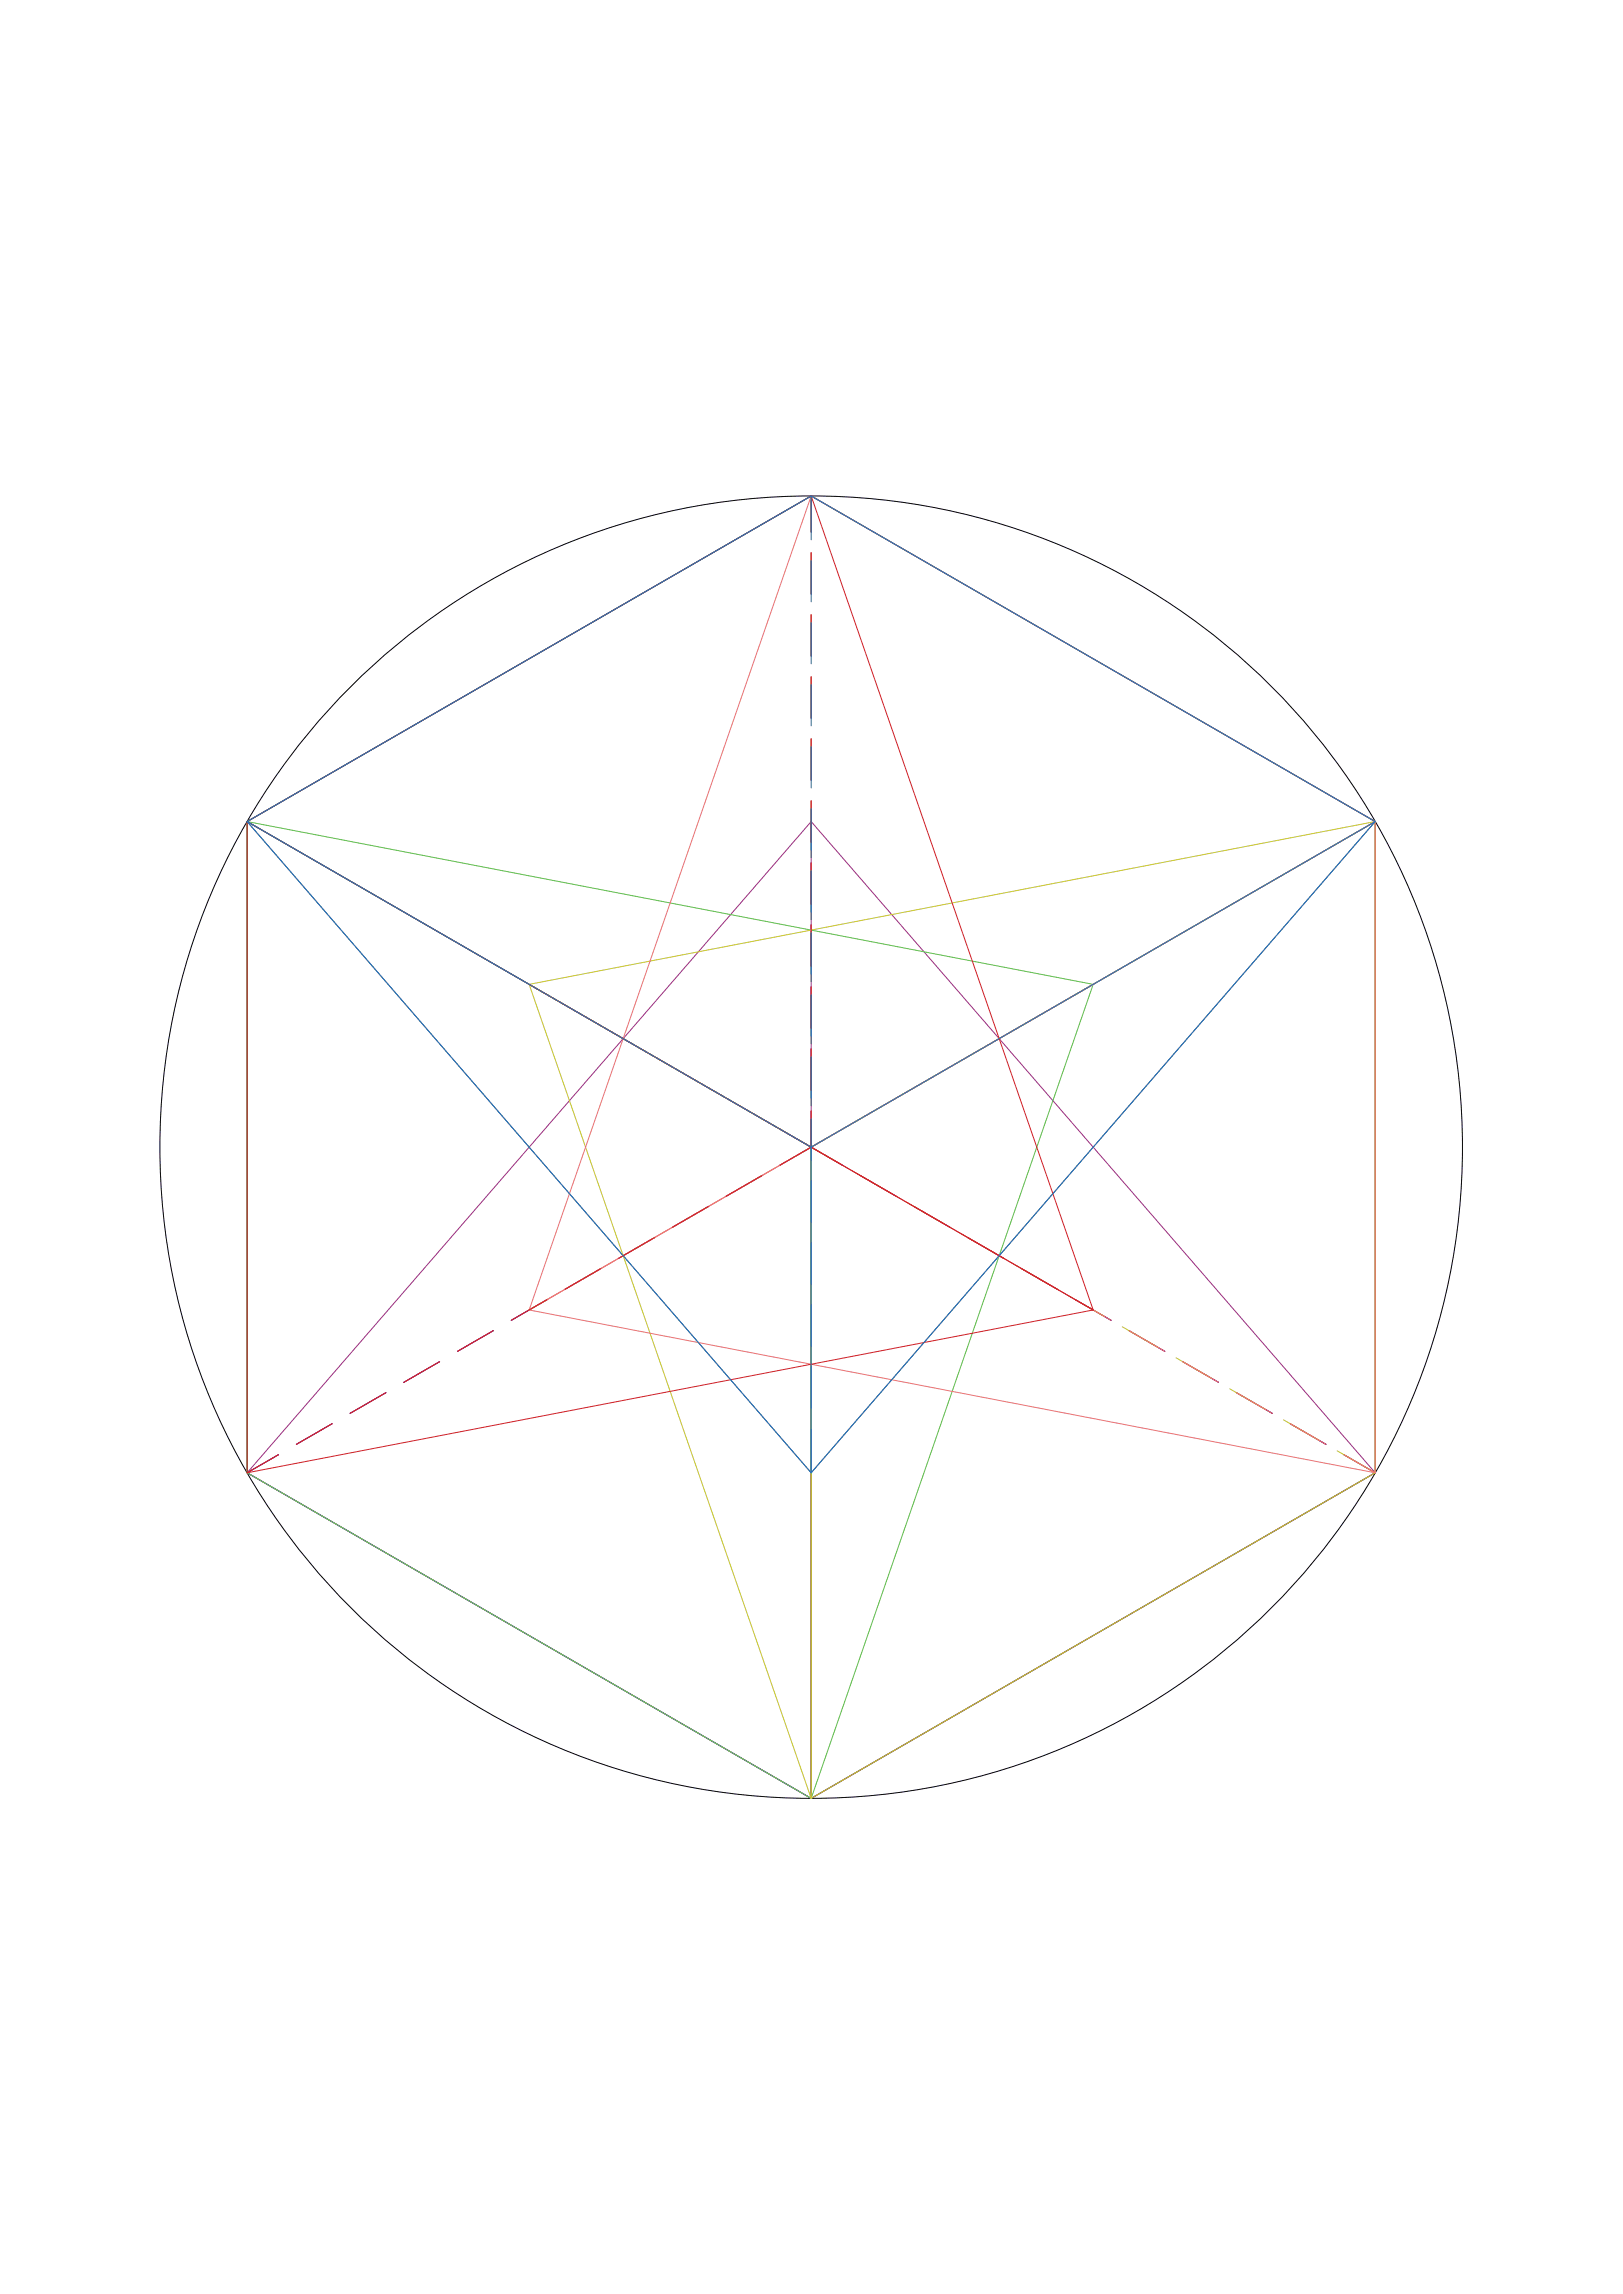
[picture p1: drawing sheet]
<svg xmlns="http://www.w3.org/2000/svg" width="841mm" height="1189mm" viewBox="0 0 841 1189" stroke-linecap="round" stroke-linejoin="round" font-family="sans-serif">
<!-- layer: 0 -->
<g fill="none" stroke="#000" stroke-width=".52">
<path d="M6 76h.1M835 76h.1M420 257l-292 169v337l292 169 293-169v-337M420 257l293 169-293 169-292-169M420 257v19M420 286v22M420 319v21M420 351v21M420 383v21M420 415v21M420 447v22M420 479v22"/>
<path d="M420 511v22M420 544v21M420 576v356M395 609l-19 11M404 604l16-9 17 9M446 609l18 11M367 625l-19 11M474 625l18 11M311 657l-18 11M339 641l-18 11M502 641l18 11M529 657l19 11"/>
<path d="M283 674l-18 10M557 674l19 10M256 690l-19 10M585 690l19 10M228 706l-19 10M613 706l18 10M172 738l-18 11M200 722l-19 10M641 722l18 10M669 738l18 11M144 754l-16 9M696 754l17 9"/>
<path d="M6 1113h.1M835 1113h.1"/>
<circle cx="420" cy="595" r="338"/>
</g>
<g fill="none" stroke="#93278f" stroke-width=".52">
<path d="M420 426v506M395 609l-19 11M404 604l16-9 17 9M446 609l18 11M367 625l-19 11M474 625l18 11M311 657l-18 11M339 641l-18 11M502 641l18 11M529 657l19 11M283 674l-18 10M557 674l19 10"/>
<path d="M256 690l-19 10M585 690l19 10M228 706l-19 10M613 706l18 10M172 738l-18 11M200 722l-19 10M641 722l18 10M669 738l18 11M144 754l-16 9M696 754l17 9-293 169-292-169M128 763l292-337 293 337"/>
</g>
<g fill="none" stroke="#4554a5" stroke-width=".52">
<path d="M128 426l292-169 293 169-293 169zM128 426l292 337 293-337M420 426v19M420 455v22M420 487v22M420 520v21M420 552v21M420 584v21M420 616v21M420 648v22M420 680v22M420 712v22"/>
<path d="M420 745v18"/>
</g>
<g fill="none" stroke="#58ba48" stroke-width=".52">
<path d="M128 426l292 169v337l-292-169zM128 426l438 84-16 10M566 510l-146 422M541 525l-19 11M485 557l-18 11M513 541l-18 11M457 573l-18 11M430 589l-19 11M402 605l-19 11M346 637l-18 11M374 621l-19 11M318 653l-18 11"/>
<path d="M290 670l-16 9"/>
</g>
<g fill="none" stroke="#c8c92d" stroke-width=".52">
<path d="M713 426l-439 84 146 422M294 522l-20-12 146 85M303 527l19 11M331 543l19 11M359 559l18 11M387 575l18 11M415 591l18 11M420 595l293-169v337l-293 169zM442 607l19 11M470 623l19 11M498 639l19 11M526 655l18 11"/>
<path d="M554 672l18 10M582 688l18 10M609 704l19 10M637 720l19 10M665 736l19 11M693 752l20 11"/>
</g>
<g fill="none" stroke="#f27172" stroke-width=".52">
<path d="M420 257l-146 422 292-169M420 276v-19l293 169v337l-17-9M420 286v22M420 319v21M420 351v21M420 383v21M420 415v21M713 426l-439 253 439 84M420 447v22M420 479v22M420 511v22M420 544v21"/>
<path d="M420 576v19l17 9M446 609l18 11M474 625l18 11M502 641l18 11M529 657l19 11M557 674l19 10M585 690l19 10M613 706l18 10M641 722l18 10M669 738l18 11"/>
</g>
<g fill="none" stroke="#cd2027" stroke-width=".52">
<path d="M420 257l-292 169v337M420 257l146 422-292-169M420 257v19M420 286v22M420 319v21M420 351v21M420 383v21M420 415v21M128 426l438 253-438 84M420 447v22M420 479v22M420 511v22"/>
<path d="M420 544v21M420 576v19l-16 9M395 609l-19 11M367 625l-19 11M311 657l-18 11M339 641l-18 11M283 674l-18 10M256 690l-19 10M228 706l-19 10M172 738l-18 11M200 722l-19 10M144 754l-16 9"/>
</g>
<g fill="none" stroke="#2776bb" stroke-width=".52">
<path d="M420 257v23M420 290v22M420 323v21M420 355v21M420 387v21M420 419v21M128 426l292-169 293 169-293 169zM128 426l292 337 293-337M420 451v22M420 483v22M420 516v21M420 548v21"/>
<path d="M420 580v183"/>
</g>
</svg>
